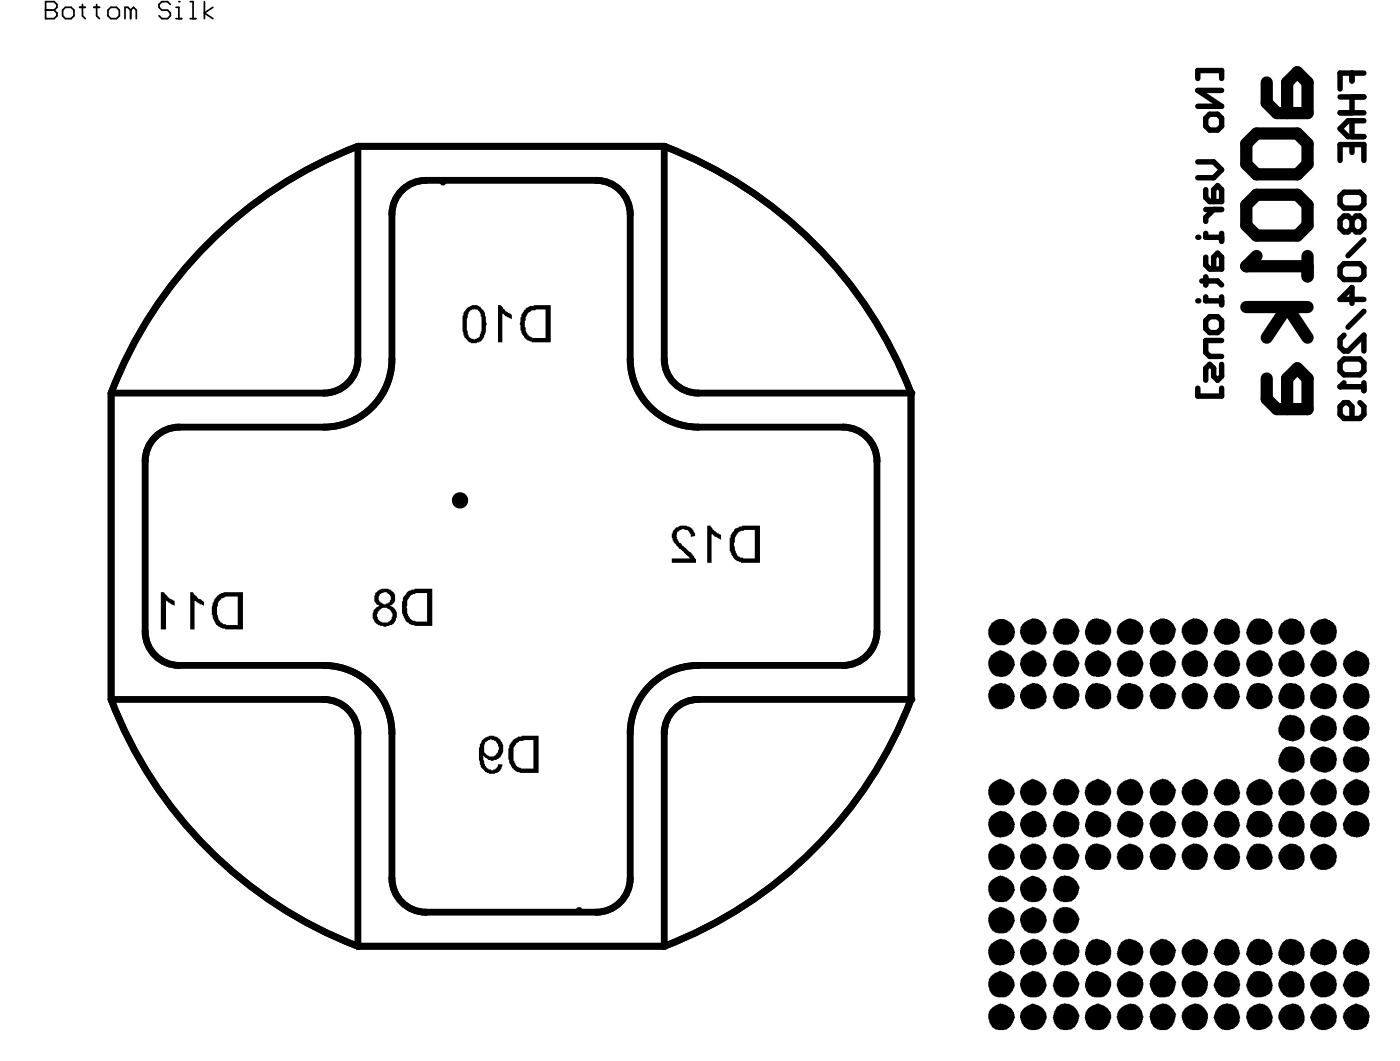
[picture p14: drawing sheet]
<svg xmlns="http://www.w3.org/2000/svg" width="68mm" height="52mm" viewBox="0 0 68 52" stroke-linecap="round" stroke-linejoin="round" font-family="sans-serif">
<g fill="#000">
<path d="M24.3 14.9h.2l.2 .3 .3 .2v.2l-.4-.3v1.4h-.3zM7.9 28.9h.1l.2 .3 .3 .2v.2l-.4-.3v1.5h-.2zM9.3 28.9h.1l.3 .4 .3 .1v.2l-.5-.3v1.5h-.2zM32.9 25.9h.1a.56 .56 0 0 1 .6-.2 .56 .56 0 0 1 .4 .5h-.2a.35 .35 0 0 0-.6-.2 .35 .35 0 0 0 .1 .6l.6 .5 .1 .2v.2h-1.2v-.2h.9l-.6-.6a.64 .64 0 0 1-.2-.8zM34.6 25.7h.1l.2 .2 .3 .3v.2l-.4-.3v1.4h-.2zM48.4 33.6l.5-.2 .4 .1 .3 .5-.1 .4-.5 .3-.3-.1-.2-.1-.2-.4v-.3zM48.5 38.3l.2-.1a.39 .39 0 0 1 .5 0l.2 .1 .2 .5-.2 .3-.2 .2-.4 .1-.3-.2-.2-.4v-.3zM48.5 32l.4-.2 .5 .2 .2 .4-.2 .5-.3 .2-.5-.1-.3-.5v-.3zM51.7 33.5l.3-.1h.3l.4 .3 .1 .4-.2 .3-.2 .2h-.6l-.2-.2a.59 .59 0 0 1 0-.7zM51.7 30.4l.2-.2h.3l.4 .3 .2 .4-.3 .5-.2 .1h-.5l-.1-.1-.2-.5zM53.3 33.5l.4-.1 .5 .2 .1 .3v.4l-.1 .2-.5 .2-.3-.1-.2-.1-.1-.3-.1-.3zM53.2 30.4l.4-.2 .6 .2 .1 .2v.3l-.2 .5-.1 .1h-.5l-.3-.2-.2-.5z"/>
<path d="M56.3 38.3l.5-.2 .4 .1 .3 .4-.2 .6-.3 .2-.4-.1-.2-.1-.2-.4zM57.9 32.1l.5-.3 .4 .1 .2 .4-.1 .6-.4 .2-.5-.1-.2-.5zM61.2 33.5l.4-.1 .5 .2 .1 .4-.1 .5-.3 .1-.4 .1-.4-.3-.1-.4zM61.2 30.4l.1-.1 .4-.1 .3 .2 .2 .5v.3l-.2 .2-.6 .1-.3-.2-.2-.4zM62.7 35.1l.3-.2 .6 .2 .2 .4-.1 .5-.4 .2-.6-.1-.2-.2v-.4zM62.6 38.3l.6-.2h.3l.3 .6-.1 .4-.4 .3-.5-.1-.3-.5v-.3zM62.6 32l.5-.2h.3l.2 .2 .2 .4-.1 .5-.5 .2-.5-.1-.2-.5v-.3zM64.2 35.2l.4-.3 .6 .2 .2 .4-.1 .5-.5 .2-.6-.1-.2-.3 .1-.4zM64.3 32l.3-.2 .4 .1 .3 .3v.5l-.1 .2-.4 .2-.4-.1-.3-.3a.67 .67 0 0 1 .1-.6zM48.5 46.1l.4-.2 .4 .1 .3 .5-.2 .5-.5 .2-.3-.1-.3-.4v-.4zM48.5 47.7l.4-.3 .5 .3 .2 .5-.2 .4-.3 .1h-.3l-.3-.1-.2-.4v-.3zM48.5 49.3l.4-.3 .5 .3 .2 .4-.2 .4-.3 .2h-.4l-.2-.1-.2-.4v-.4z"/>
<path d="M48.5 41.5l.4-.3 .5 .3 .2 .4-.2 .5-.3 .1h-.3l-.3-.1-.2-.4v-.4zM50 43.1l.5-.3 .3 .1 .3 .4 .1 .3-.1 .2-.4 .3h-.4l-.2-.1-.2-.5zM50 49.3l.5-.3 .4 .2 .3 .4-.2 .5-.3 .2h-.4l-.2-.1-.2-.4zM51.7 46l.4-.1 .5 .2 .2 .3-.1 .4-.1 .2-.5 .2-.3-.1-.2-.2a.59 .59 0 0 1 0-.7zM51.7 47.6l.2-.1h.4l.4 .3 .1 .3-.2 .4-.2 .2h-.6l-.2-.2a.59 .59 0 0 1 0-.7zM51.7 42.9l.3-.1h.3l.3 .3 .2 .2-.1 .3-.3 .5h-.6l-.2-.3-.1-.3zM51.7 39.8l.4-.2 .3 .1 .3 .3v.5l-.1 .3-.5 .1-.5-.1-.1-.5zM51.7 49.2l.3-.2 .5 .2 .2 .2 .1 .3-.2 .4-.2 .2h-.6l-.2-.2a.6 .6 0 0 1 0-.7zM53.3 46l.4-.1 .5 .2 .1 .2v.4l-.2 .3-.4 .2-.5-.2-.2-.5zM53.3 47.6l.3-.2 .4 .1 .3 .3v.4l-.1 .3-.2 .2h-.6l-.3-.3-.1-.3zM53.2 41.4l.4-.2 .4 .1 .2 .2 .1 .5-.2 .4-.2 .1h-.4l-.3-.2-.2-.5zM54.8 39.8l.2-.1 .3-.1 .5 .3 .1 .5-.2 .4-.5 .1-.5-.3-.1-.3z"/>
<path d="M57.9 47.7l.4-.3 .5 .2 .2 .4-.1 .5-.3 .2h-.4l-.2-.1-.2-.4v-.2zM57.9 39.9l.4-.3 .5 .2 .2 .3-.1 .6-.2 .2h-.2l-.5-.1-.2-.4v-.3zM59.5 47.6l.2-.1h.3l.5 .2 .1 .2v.5l-.1 .2-.4 .1h-.4l-.3-.3a.42 .42 0 0 1 0-.5zM61.1 49.3l.4-.3 .5 .2 .2 .5-.1 .4-.4 .2h-.4l-.2-.1-.2-.4v-.3zM62.7 49.2l.5-.2 .4 .2 .2 .4v.3l-.1 .2-.4 .2-.5-.1-.3-.4v-.3z"/>
<path d="M22.8 15l-.2 .4v.5a.64 .64 0 0 0 .2 .7 .64 .64 0 0 0 .7 0h.1a1.55 1.55 0 0 0-.1-1.6l-.4-.1zM22.9 15.3a.36 .36 0 0 1 .4-.2 .36 .36 0 0 1 .2 .4v.3a.66 .66 0 0 1-.3 .8 .88 .88 0 0 1-.4-1z"/>
<path d="M25.6 15.2a1.11 1.11 0 0 0 .2 1.4l.2 .1h.9v-1.8h-.8zM25.8 15.3l.2-.1 .7-.1v1.4h-.4a.6 .6 0 0 1-.6-.8z"/>
<path d="M10.6 29.1a1.07 1.07 0 0 0 .2 1.6l.2 .1h.9v-1.9h-1zM10.7 29.4l.3-.2h.6v1.4h-.4a.59 .59 0 0 1-.6-.8z"/>
<path d="M18.4 28.9a.42 .42 0 0 0 .2 .7 .54 .54 0 0 0-.3 .8 .54 .54 0 0 0 .8 .2 .52 .52 0 0 0 .3-.5 .52 .52 0 0 0-.3-.5 .47 .47 0 0 0 .1-.7 .47 .47 0 0 0-.7 0zM18.5 29.2a.3 .3 0 0 1 .6 0 .3 .3 0 0 1-.6 0zM18.5 30.1a.36 .36 0 0 1 .7 0 .36 .36 0 0 1-.7 0z"/>
<path d="M19.9 29a.97 .97 0 0 0 .4 1.6h.8v-1.8h-.8zM20 29.2l.3-.2h.6v1.4h-.4a.64 .64 0 0 1-.6-.9z"/>
<path d="M23.5 36.2l-.1 .6a.72 .72 0 0 0 .2 .8 .72 .72 0 0 0 .8 .1l.2-.3h-.3a.35 .35 0 0 1-.4 .2 .35 .35 0 0 1-.2-.4l-.1-.3a.58 .58 0 0 0 1 0 .58 .58 0 0 0-.4-.9 .67 .67 0 0 0-.7 .2zM23.8 36.3a.39 .39 0 0 1 .5 0 .39 .39 0 0 1-.1 .6 .39 .39 0 0 1-.5-.1z"/>
<path d="M25.1 36.2a1.11 1.11 0 0 0 0 1.5l.3 .1h.9v-1.8h-.8zM25.2 36.3l.2-.1h.7v1.4h-.4a.6 .6 0 0 1-.6-.9z"/>
<path d="M35.9 25.9a.97 .97 0 0 0 .4 1.6h.9v-1.8h-.9zM36 26.1l.4-.2h.5v1.4h-.4a.6 .6 0 0 1-.6-.8z"/>
<circle cx="5.4" cy="19.2" r=".17"/>
<circle cx="17.5" cy="7.2" r=".17"/>
<circle cx="32.5" cy="7.2" r=".17"/>
<circle cx="44.5" cy="19.2" r=".17"/>
<circle cx="60.9" cy="13" r=".3"/>
<circle cx="5.4" cy="34.2" r=".17"/>
<circle cx="44.5" cy="34.2" r=".17"/>
<circle cx="49" cy="30.9" r=".64"/>
<circle cx="50.5" cy="38.8" r=".63"/>
<circle cx="50.5" cy="32.5" r=".63"/>
<circle cx="50.5" cy="34" r=".64"/>
<circle cx="50.5" cy="30.9" r=".64"/>
<circle cx="52.1" cy="38.7" r=".64"/>
<circle cx="52.1" cy="32.5" r=".64"/>
<circle cx="53.7" cy="32.5" r=".63"/>
<circle cx="53.7" cy="38.7" r=".63"/>
<circle cx="55.2" cy="30.9" r=".64"/>
<circle cx="55.3" cy="32.4" r=".64"/>
<circle cx="55.3" cy="38.7" r=".65"/>
<circle cx="55.3" cy="34" r=".65"/>
<circle cx="56.8" cy="34" r=".63"/>
<circle cx="56.9" cy="32.4" r=".64"/>
<circle cx="56.9" cy="30.9" r=".64"/>
<circle cx="58.4" cy="30.9" r=".64"/>
<circle cx="58.4" cy="38.7" r=".64"/>
<circle cx="58.4" cy="34" r=".64"/>
<circle cx="60" cy="38.7" r=".64"/>
<circle cx="60" cy="32.4" r=".64"/>
<circle cx="60" cy="34" r=".64"/>
<circle cx="60" cy="30.9" r=".65"/>
<circle cx="61.6" cy="32.4" r=".64"/>
<circle cx="61.6" cy="38.7" r=".65"/>
<circle cx="63.1" cy="37.1" r=".64"/>
<circle cx="63.1" cy="30.9" r=".64"/>
<circle cx="63.2" cy="34" r=".65"/>
<circle cx="64.7" cy="37.1" r=".64"/>
<circle cx="64.7" cy="34" r=".65"/>
<circle cx="64.7" cy="38.7" r=".64"/>
<circle cx="64.7" cy="30.9" r=".64"/>
<circle cx="66.3" cy="38.7" r=".63"/>
<circle cx="66.3" cy="35.6" r=".64"/>
<circle cx="66.3" cy="34" r=".64"/>
<circle cx="66.3" cy="37.1" r=".64"/>
<circle cx="66.3" cy="32.5" r=".64"/>
<circle cx="17.5" cy="46.2" r=".17"/>
<circle cx="32.5" cy="46.2" r=".17"/>
<circle cx="49" cy="43.5" r=".63"/>
<circle cx="49" cy="45" r=".63"/>
<circle cx="49" cy="40.3" r=".64"/>
<circle cx="50.5" cy="45" r=".63"/>
<circle cx="50.5" cy="46.5" r=".64"/>
<circle cx="50.5" cy="41.9" r=".64"/>
<circle cx="50.5" cy="40.3" r=".65"/>
<circle cx="50.5" cy="48.1" r=".65"/>
<circle cx="52.1" cy="45" r=".64"/>
<circle cx="52.1" cy="41.9" r=".64"/>
<circle cx="53.7" cy="49.7" r=".63"/>
<circle cx="53.7" cy="40.3" r=".63"/>
<circle cx="55.3" cy="46.6" r=".64"/>
<circle cx="55.3" cy="41.9" r=".64"/>
<circle cx="55.3" cy="48.1" r=".65"/>
<circle cx="55.3" cy="49.7" r=".65"/>
<circle cx="56.8" cy="40.3" r=".62"/>
<circle cx="56.8" cy="48.1" r=".63"/>
<circle cx="56.9" cy="46.5" r=".64"/>
<circle cx="56.9" cy="41.9" r=".64"/>
<circle cx="56.9" cy="49.7" r=".64"/>
<circle cx="58.4" cy="46.5" r=".64"/>
<circle cx="58.4" cy="41.9" r=".64"/>
<circle cx="58.4" cy="49.7" r=".64"/>
<circle cx="60" cy="40.3" r=".65"/>
<circle cx="60" cy="49.7" r=".65"/>
<circle cx="60" cy="46.6" r=".65"/>
<circle cx="60" cy="41.9" r=".65"/>
<circle cx="61.6" cy="48.1" r=".63"/>
<circle cx="61.6" cy="46.6" r=".64"/>
<circle cx="61.6" cy="40.3" r=".65"/>
<circle cx="61.6" cy="41.9" r=".65"/>
<circle cx="63.1" cy="46.5" r=".65"/>
<circle cx="63.1" cy="48.1" r=".64"/>
<circle cx="63.1" cy="40.3" r=".65"/>
<circle cx="63.2" cy="41.9" r=".65"/>
<circle cx="64.7" cy="40.3" r=".64"/>
<circle cx="64.7" cy="46.6" r=".65"/>
<circle cx="64.7" cy="48.1" r=".64"/>
<circle cx="64.7" cy="49.7" r=".64"/>
<circle cx="64.7" cy="41.9" r=".64"/>
<circle cx="66.3" cy="48.1" r=".63"/>
<circle cx="66.3" cy="46.6" r=".64"/>
<circle cx="66.3" cy="49.7" r=".64"/>
<circle cx="66.3" cy="40.3" r=".65"/>
</g>
<g fill="none" stroke="#000" stroke-width=".33">
<path d="M5.4 19.2v15M17.5 7.2v10.3a1.66 1.66 0 0 1-1.7 1.7h-10.4M17.5 7.2h15M17.5 7.2a20.9 20.9 0 0 0-12.1 12M19.2 17.5a3.3 3.3 0 0 1-3.4 3.4M19.2 17.5v-7a1.66 1.66 0 0 1 1.6-1.7h8.3a1.66 1.66 0 0 1 1.7 1.7v7M30.8 17.5a3.3 3.3 0 0 0 3.3 3.4M32.5 7.2v10.3a1.66 1.66 0 0 0 1.6 1.7h10.4M32.5 7.2a20.9 20.9 0 0 1 12 12M44.5 19.2v15M5.4 34.2h10.4a1.66 1.66 0 0 1 1.7 1.7v10.3M5.4 34.2a20.9 20.9 0 0 0 12.1 12"/>
<path d="M15.8 32.5a3.3 3.3 0 0 1 3.4 3.4M15.8 20.9h-7a1.66 1.66 0 0 0-1.7 1.6v8.4a1.66 1.66 0 0 0 1.7 1.6h7M19.2 35.9v7a1.66 1.66 0 0 0 1.6 1.7h8.3a1.66 1.66 0 0 0 1.7-1.7v-7M34.1 32.5a3.3 3.3 0 0 0-3.3 3.4M34.1 20.9h7.1a1.66 1.66 0 0 1 1.7 1.6v8.4a1.66 1.66 0 0 1-1.7 1.6h-7.1M44.5 34.2h-10.4a1.66 1.66 0 0 0-1.6 1.7v10.3M44.5 34.2a20.9 20.9 0 0 1-12 12M17.5 46.2h15"/>
</g>
<g fill="none" stroke="#000" stroke-width=".27">
<path d="M58.6 11.6h.1M58.6 14.7h.1M58.6 3.8v-.4h1.1v.4M58.6 19v.4h1.1v-.4M58.6 7.9h.7l.4 .4-.4 .4h-.7M58.7 13.7h.8l.2 .2M58.9 5.8l.2-.2h.4l.2 .2v.4l-.2 .2h-.4l-.2-.2zM58.9 9.3v.4l.2 .2h.6v-.6l-.2-.2-.2 .2v.6M58.9 12.6v.4l.2 .2h.6v-.6l-.2-.2-.2 .2v.6M58.9 15.7l.2-.2h.4l.2 .2v.4l-.2 .2h-.4l-.2-.2zM58.9 11.4v.2h.8M58.9 13.5v.4"/>
<path d="M58.9 14.5v.2h.8M58.9 10.2h.8M59.3 10.2l-.4 .4v.2M59.7 11.4v.4M59.7 14.5v.4M59.7 17.8v.6l-.2 .2-.2-.2v-.4l-.2-.2-.2 .2v.6M59.7 4.4h-1.1l1.1 .8h-1.1M59.7 16.6h-.8v.6l.2 .2h.6M65.5 18.9h.1M65.5 7.8v-.7h1.2v.7M65.5 9.6l.2-.2h.8l.2 .2v.4l-.2 .2h-.8l-.2-.2zM65.5 13.1l.2-.2h.8l.2 .2v.4l-.2 .2h-.8l-.2-.2z"/>
<path d="M65.5 17.7l.2-.2h.8l.2 .2v.4l-.2 .2h-.8l-.2-.2zM65.5 4.7h1.2M65.5 5.5h1.2M65.5 18.9h1.2M65.7 16.4l-.2 .2v.4l.2 .2h.2l.8-.8v.8M65.7 18.7l-.2 .2M66.1 10.8l-.2-.2h-.2l-.2 .2v.3l.2 .2h.2l.2-.2M66.1 3.6v.4M66.1 4.7v.8M66.1 5.9v.8M66.1 7.1v.4M66.1 10.8v.3"/>
<path d="M66.1 10.8l.2-.2h.2l.2 .2v.3l-.2 .2h-.2l-.2-.2M66.5 19.7l.2 .2v.4l-.2 .2h-.8l-.2-.2v-.4l.2-.2h.2l.2 .2v.6M66.7 3.6h-1.2v.7M66.7 14.6h-1.2l.6-.5v.7M66.7 5.9h-.8l-.4 .4 .4 .4h.8M66.7 18.7v.4M66.7 11.7l-.8 .8M66.7 15.2l-.8 .8"/>
</g>
<path d="M60.9 7l.5-.5h2l.5 .5v1l-.5 .5h-2l-.5-.5zM60.9 10l.5-.5h2l.5 .5v1l-.5 .5h-2l-.5-.5zM60.9 15h3M61.4 12.5l-.5 .5h3M61.9 4v1l.5 .5h1.5v-1.5l-.5-.5-.5 .5v1.5M61.9 18.5v1l.5 .5h1.5v-1.5l-.5-.5-.5 .5v1.5M61.9 16.5l1-1.5 1 1.5M63.9 12.5v1" fill="none" stroke="#000" stroke-width=".6"/>
<g fill="none" stroke="#000" stroke-width=".08">
<path d="M2.2 .5h.1M2.2 .1h.4l.2 .1v.2l-.2 .1 .2 .1v.2l-.2 .1h-.4zM2.2 .5h.4M3.1 .5l.1-.1h.3l.1 .1v.3l-.1 .1h-.3l-.1-.1zM3.9 .4h.3M4 .2v.6l.2 .1M4.6 .4h.3M4.7 .2v.6l.2 .1M5.3 .5l.1-.1h.3l.1 .1v.3l-.1 .1h-.3l-.1-.1zM6.4 .5l-.2-.1h-.1v.5M6.4 .5v.4M6.4 .5l.1-.1 .2 .1v.4"/>
<path d="M8.3 .2l-.1-.1h-.3l-.1 .1v.2l.1 .1h.3l.1 .1v.2l-.1 .1h-.3l-.1-.1M8.6 .9h.3M8.6 .4h.1v.5M8.7 .1h.1M9.3 .9h.3M9.3 .1h.1v.8M10 .1v.8M10.4 .4l-.4 .2 .4 .3"/>
</g>
<g fill="none" stroke="#000" stroke-width=".17">
<circle cx="21.7" cy="8.9" r=".08"/>
<circle cx="28.3" cy="44.5" r=".08"/>
</g>
<circle cx="22.5" cy="24.5" r=".19" fill="none" stroke="#000" stroke-width=".42"/>
</svg>
